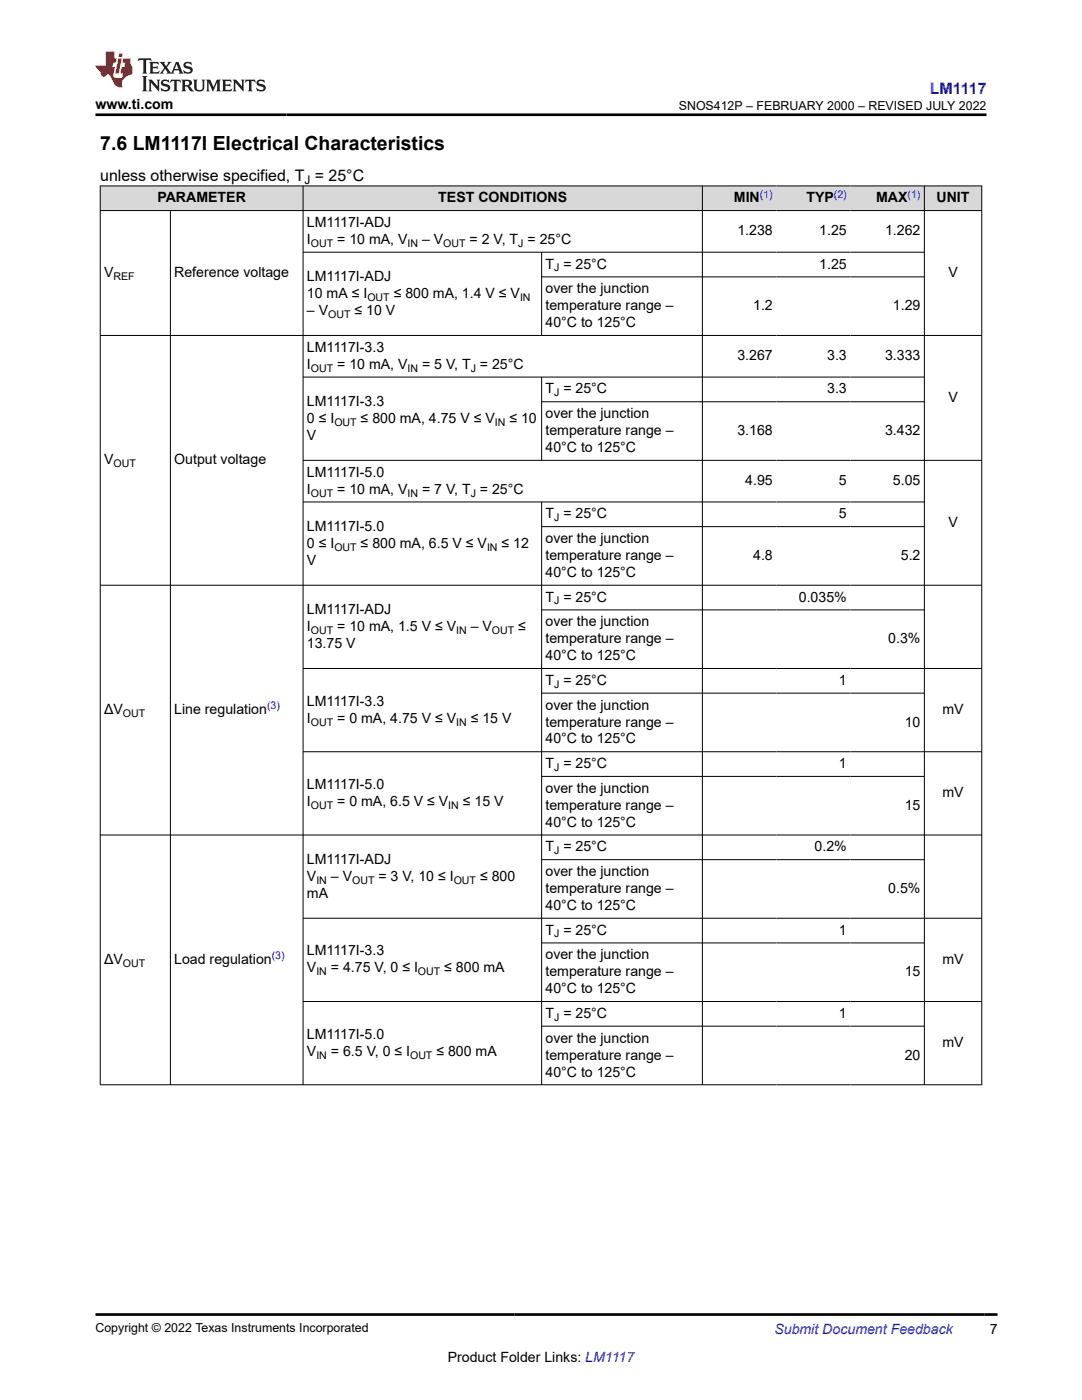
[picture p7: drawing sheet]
<svg xmlns="http://www.w3.org/2000/svg" width="216mm" height="279mm" viewBox="0 0 216 279" stroke-linecap="round" stroke-linejoin="round" font-family="sans-serif">
<defs><g id="words">
<text font-size="3.9" x="20" y="29.9">7.6 LM1117I Electrical Characteristics</text>
<text font-size="3.2" fill="#00f" x="185.6" y="18.7">LM1117</text>
<text font-size="3.2" x="20" y="36.1">unless otherwise specified, T = 25°C</text>
<g font-size="2.8">
<text x="19.1" y="21.8">www.ti.com</text>
<text x="31.4" y="40.4">PARAMETER</text>
<text x="87.5" y="40.4">TEST CONDITIONS</text>
<text x="146.5" y="40.4">MIN</text>
<text x="160.9" y="40.4">TYP</text>
<text x="174.8" y="40.4">MAX</text>
<text x="186.9" y="40.4">UNIT</text>
<text x="61.2" y="45.3">LM1117I-ADJ</text>
<text x="147.1" y="47">1.238</text>
<text x="163.5" y="47">1.25</text>
<text x="176.6" y="47">1.262</text>
<text x="61.2" y="48.7">I</text>
<text x="67.3" y="48.7">= 10 mA, V</text>
<text x="84.2" y="48.7">– V</text>
<text x="93.7" y="48.7">= 2 V, T = 25°C</text>
<text x="108.8" y="53.6">T = 25°C</text>
<text x="163.5" y="53.6">1.25</text>
<text x="20.8" y="55.3">V</text>
<text x="34.8" y="55.3">Reference voltage</text>
<text x="61.2" y="56.1">LM1117I-ADJ</text>
<text x="61.2" y="59.5">10 mA ≤ I</text>
<text x="78.6" y="59.5">≤ 800 mA, 1.4 V ≤ V</text>
<text x="108.8" y="58.5">over the junction</text>
<text x="189.2" y="55.3">V</text>
<text x="61.2" y="62.8">– V</text>
<text x="70.7" y="62.8">≤ 10 V</text>
<text x="108.8" y="61.9">temperature range –</text>
<text x="108.8" y="65.3">40°C to 125°C</text>
<text x="150.3" y="61.9">1.2</text>
<text x="178.2" y="61.9">1.29</text>
<text x="61.2" y="70.2">LM1117I-3.3</text>
<text x="147.1" y="71.9">3.267</text>
<text x="165.1" y="71.9">3.3</text>
<text x="176.6" y="71.9">3.333</text>
<text x="61.2" y="73.6">I</text>
<text x="67.3" y="73.6">= 10 mA, V</text>
<text x="84.2" y="73.6">= 5 V, T = 25°C</text>
<text x="61.2" y="81">LM1117I-3.3</text>
<text x="108.8" y="78.5">T = 25°C</text>
<text x="108.8" y="83.5">over the junction</text>
<text x="165.1" y="78.5">3.3</text>
<text x="189.2" y="80.2">V</text>
<text x="61.2" y="87.8">V</text>
<text x="61.2" y="84.4">0 ≤ I</text>
<text x="72" y="84.4">≤ 800 mA, 4.75 V ≤ V</text>
<text x="101.7" y="84.4">≤ 10</text>
<text x="108.8" y="86.8">temperature range –</text>
<text x="147.1" y="86.8">3.168</text>
<text x="176.6" y="86.8">3.432</text>
<text x="20.8" y="92.7">V</text>
<text x="34.8" y="92.7">Output voltage</text>
<text x="61.2" y="95.1">LM1117I-5.0</text>
<text x="108.8" y="90.2">40°C to 125°C</text>
<text x="61.2" y="98.5">I</text>
<text x="67.3" y="98.5">= 10 mA, V</text>
<text x="84.2" y="98.5">= 7 V, T = 25°C</text>
<text x="148.7" y="96.8">4.95</text>
<text x="167.4" y="96.8">5</text>
<text x="178.2" y="96.8">5.05</text>
<text x="61.2" y="105.9">LM1117I-5.0</text>
<text x="108.8" y="103.5">T = 25°C</text>
<text x="167.4" y="103.5">5</text>
<text x="189.2" y="105.1">V</text>
<text x="61.2" y="112.7">V</text>
<text x="61.2" y="109.3">0 ≤ I</text>
<text x="72" y="109.3">≤ 800 mA, 6.5 V ≤ V</text>
<text x="100.1" y="109.3">≤ 12</text>
<text x="108.8" y="108.4">over the junction</text>
<text x="108.8" y="111.8">temperature range –</text>
<text x="150.3" y="111.8">4.8</text>
<text x="179.8" y="111.8">5.2</text>
<text x="108.8" y="115.1">40°C to 125°C</text>
<text x="61.2" y="122.5">LM1117I-ADJ</text>
<text x="61.2" y="125.9">I</text>
<text x="67.3" y="125.9">= 10 mA, 1.5 V ≤ V</text>
<text x="93.9" y="125.9">– V</text>
<text x="103.4" y="125.9">≤</text>
<text x="108.8" y="120.1">T = 25°C</text>
<text x="108.8" y="125">over the junction</text>
<text x="159.4" y="120.1">0.035%</text>
<text x="61.2" y="129.3">13.75 V</text>
<text x="108.8" y="128.4">temperature range –</text>
<text x="108.8" y="131.8">40°C to 125°C</text>
<text x="177.2" y="128.4">0.3%</text>
<text x="108.8" y="136.7">T = 25°C</text>
<text x="167.4" y="136.7">1</text>
<text x="20.8" y="142.5">ΔV</text>
<text x="34.8" y="142.5">Line regulation</text>
<text x="61.2" y="140.8">LM1117I-3.3</text>
<text x="108.8" y="141.6">over the junction</text>
<text x="188.1" y="142.5">mV</text>
<text x="61.2" y="144.2">I</text>
<text x="67.3" y="144.2">= 0 mA, 4.75 V ≤ V</text>
<text x="93.9" y="144.2">≤ 15 V</text>
<text x="108.8" y="145">temperature range –</text>
<text x="108.8" y="148.4">40°C to 125°C</text>
<text x="180.5" y="145">10</text>
<text x="108.8" y="153.3">T = 25°C</text>
<text x="167.4" y="153.3">1</text>
<text x="61.2" y="157.5">LM1117I-5.0</text>
<text x="61.2" y="160.8">I</text>
<text x="67.3" y="160.8">= 0 mA, 6.5 V ≤ V</text>
<text x="92.4" y="160.8">≤ 15 V</text>
<text x="108.8" y="158.2">over the junction</text>
<text x="108.8" y="161.6">temperature range –</text>
<text x="180.5" y="161.6">15</text>
<text x="188.1" y="159.1">mV</text>
<text x="108.8" y="165">40°C to 125°C</text>
<text x="61.2" y="172.4">LM1117I-ADJ</text>
<text x="108.8" y="169.9">T = 25°C</text>
<text x="162.5" y="169.9">0.2%</text>
<text x="61.2" y="175.8">V</text>
<text x="61.2" y="179.2">mA</text>
<text x="66" y="175.8">– V</text>
<text x="75.5" y="175.8">= 3 V, 10 ≤ I</text>
<text x="95.8" y="175.8">≤ 800</text>
<text x="108.8" y="174.8">over the junction</text>
<text x="108.8" y="178.2">temperature range –</text>
<text x="177.2" y="178.2">0.5%</text>
<text x="108.8" y="181.6">40°C to 125°C</text>
<text x="61.2" y="190.7">LM1117I-3.3</text>
<text x="108.8" y="186.5">T = 25°C</text>
<text x="108.8" y="191.5">over the junction</text>
<text x="167.4" y="186.5">1</text>
<text x="20.8" y="192.4">ΔV</text>
<text x="34.8" y="192.4">Load regulation</text>
<text x="61.2" y="194.1">V</text>
<text x="66" y="194.1">= 4.75 V, 0 ≤ I</text>
<text x="88.6" y="194.1">≤ 800 mA</text>
<text x="108.8" y="194.8">temperature range –</text>
<text x="180.5" y="194.8">15</text>
<text x="188.1" y="192.4">mV</text>
<text x="108.8" y="198.2">40°C to 125°C</text>
<text x="108.8" y="203.1">T = 25°C</text>
<text x="167.4" y="203.1">1</text>
<text x="61.2" y="207.3">LM1117I-5.0</text>
<text x="108.8" y="208.1">over the junction</text>
<text x="188.1" y="209">mV</text>
<text x="61.2" y="210.7">V</text>
<text x="66" y="210.7">= 6.5 V, 0 ≤ I</text>
<text x="87.1" y="210.7">≤ 800 mA</text>
<text x="108.8" y="211.5">temperature range –</text>
<text x="108.8" y="214.8">40°C to 125°C</text>
<text x="180.5" y="211.5">20</text>
<text x="197.5" y="266.1">7</text>
<text x="89.3" y="271.7">Product Folder Links: LM1117</text>
</g>
<text font-size="2.8" fill="#00f" x="154.5" y="266.2">Submit Document Feedback</text>
<g font-size="2.5">
<text x="135.4" y="21.9">SNOS412P – FEBRUARY 2000 – REVISED JULY 2022</text>
<text x="19.1" y="265.9">Copyright © 2022 Texas Instruments Incorporated</text>
</g>
<text font-size="2.4" x="60.8" y="36.7">J</text>
<g font-size="2.1" fill="#00f">
<text x="151.6" y="39.4">(1)</text>
<text x="166.4" y="39.4">(2)</text>
<text x="181.1" y="39.4">(1)</text>
<text x="53.3" y="141.6">(3)</text>
<text x="54.2" y="191.4">(3)</text>
</g>
<g font-size="2.1">
<text x="62" y="49.2">OUT</text>
<text x="81.3" y="49.2">IN</text>
<text x="88.5" y="49.2">OUT</text>
<text x="103.4" y="49.2">J</text>
<text x="22.6" y="55.9">REF</text>
<text x="110.6" y="54.2">J</text>
<text x="65.5" y="63.4">OUT</text>
<text x="73.3" y="60">OUT</text>
<text x="103.8" y="60">IN</text>
<text x="62" y="74.2">OUT</text>
<text x="81.3" y="74.2">IN</text>
<text x="93.9" y="74.2">J</text>
<text x="110.6" y="79.1">J</text>
<text x="66.7" y="84.9">OUT</text>
<text x="98.8" y="84.9">IN</text>
<text x="22.6" y="93.2">OUT</text>
<text x="62" y="99.1">OUT</text>
<text x="81.3" y="99.1">IN</text>
<text x="93.9" y="99.1">J</text>
<text x="110.6" y="104">J</text>
<text x="66.7" y="109.9">OUT</text>
<text x="97.2" y="109.9">IN</text>
<text x="110.6" y="120.6">J</text>
<text x="62" y="126.5">OUT</text>
<text x="91" y="126.5">IN</text>
<text x="98.2" y="126.5">OUT</text>
<text x="110.6" y="137.2">J</text>
<text x="24.5" y="143.1">OUT</text>
<text x="62" y="144.8">OUT</text>
<text x="91" y="144.8">IN</text>
<text x="110.6" y="153.9">J</text>
<text x="62" y="161.4">OUT</text>
<text x="89.5" y="161.4">IN</text>
<text x="110.6" y="170.5">J</text>
<text x="63.1" y="176.3">IN</text>
<text x="70.3" y="176.3">OUT</text>
<text x="90.5" y="176.3">OUT</text>
<text x="110.6" y="187.1">J</text>
<text x="24.5" y="192.9">OUT</text>
<text x="63.1" y="194.6">IN</text>
<text x="83.4" y="194.6">OUT</text>
<text x="110.6" y="203.7">J</text>
<text x="63.1" y="211.3">IN</text>
<text x="81.8" y="211.3">OUT</text>
</g>
</g></defs>
<g fill="#d8d8d8">
<path d="M20 37.1h175.9v4.9h-175.9z" fill-rule="evenodd"/>
<path d="M20.1 37.2h40.3v4.8h-40.3z" fill-rule="evenodd"/>
<path d="M60.5 37.2h79.6v4.8h-79.6z" fill-rule="evenodd"/>
<path d="M140.2 37.2h14.7v4.8h-14.7z" fill-rule="evenodd"/>
<path d="M154.9 37.2h14.8v4.8h-14.8z" fill-rule="evenodd"/>
<path d="M169.7 37.2h14.7v4.8h-14.7z" fill-rule="evenodd"/>
<path d="M184.5 37.2h11.3v4.8h-11.3z" fill-rule="evenodd"/>
</g>
<g fill="none" stroke="#000" stroke-width=".2">
<path d="M19.9 37.1h176.1M20 37v179.6M60.5 37v179.6M140.2 37v179.6M184.4 37v179.6M195.9 37v179.6M19.9 42h176.1M34 42v174.6M60.5 50.3h124M108.1 50.3v16.7M108.1 55.3h76.4M19.9 66.9h176.1"/>
<path d="M60.5 75.3h124M108.1 75.3v16.6M60.5 91.9h135.5M108.1 80.2h76.4M60.5 100.2h124M108.1 100.2v116.4M108.1 105.1h76.4M196 116.8h-176.1M60.5 133.4h135.5M108.1 121.7h76.4M108.1 138.3h76.4M60.5 150h135.5"/>
<path d="M108.1 154.9h76.4M19.9 166.6h176.1M108.1 171.6h76.4M60.5 183.3h135.5M60.5 199.9h135.5M108.1 188.2h76.4M19.9 216.5h176.1M108.1 204.8h76.4"/>
</g>
<path d="M27.7 11.6l-.2 .6 .5-.2h.6v.1v2.2l-.2 .4h1l-.2-.4v-2.2v-.1h.5l.5 .2-.1-.6zM29.8 12.4l.2 .3v1.6l-.2 .4h1.9l.1-.6a1.08 1.08 0 0 1-1.3 .2v-.7h.6l.4 .2v-.7l-.4 .2h-.6v-.5l.2-.2a1 1 0 0 1 1 .3l-.1-.5zM31.8 12.4l1 1.1-1 1.2h.9l-.2-.2 .4-.8 .5 .8-.2 .2h1.6l-.2-.2 .1-.5h1l.1 .5-.1 .2h.9l-.2-.4-.8-1.9h-.5l-1 2.1-.8-1.1 .9-1h-.8l.2 .2-.5 .6-.3-.6 .1-.2zM35.2 12.8l.4 1h-.8zM36.8 12.5a.65 .65 0 0 0-.2 .7 .65 .65 0 0 0 .6 .5l.7 .1 .1 .3a.79 .79 0 0 1-.7 .4 .79 .79 0 0 1-.7-.5l.1 .7 .2-.1a.93 .93 0 0 0 1.1 0 .93 .93 0 0 0 .4-.9 1.46 1.46 0 0 0-1.2-.6l-.1-.3a1.09 1.09 0 0 1 1.2 .2l-.2-.6-.1 .1-.6-.2zM28.4 15.2l.2 .4v2.2l-.2 .4h1l-.2-.4v-2.2l.2-.4zM29.6 15.9l.2 .4v1.5l-.2 .4h.8l-.3-.4v-1.3l1.7 1.8v-2l.2-.4h-.8l.2 .2 .1 1.1-1.2-1.3zM32.3 16a.65 .65 0 0 0-.2 .8 .65 .65 0 0 0 .7 .4l.6 .2 .1 .2a.79 .79 0 0 1-.7 .4 .79 .79 0 0 1-.7-.5l.1 .7 .2-.1a.93 .93 0 0 0 1.1 .1 .93 .93 0 0 0 .4-1 1.46 1.46 0 0 0-1.2-.5l-.1-.4a1.09 1.09 0 0 1 1.2 .2l-.2-.6-.1 .1-.6-.1zM34.1 15.9l-.1 .6a.63 .63 0 0 1 .7-.3l.1 1.6-.3 .4h1l-.2-.4v-1.6a.66 .66 0 0 1 .8 .3l-.1-.6zM36.2 15.9l.2 .4v1.5l-.2 .4h.9l-.2-.2v-.7h.5l.1 .2a.79 .79 0 0 0 1.2 .6l-1-.9a.61 .61 0 0 0 .6-.6 .61 .61 0 0 0-.5-.7zM36.9 16.2h.2a.47 .47 0 0 1 .5 .1 .47 .47 0 0 1 .1 .5l-.2 .1-.6 .1zM38.5 15.9l.2 .2a2.27 2.27 0 0 0 .4 2 1.04 1.04 0 0 0 1.7-.7v-1.3l.2-.2h-.8l.2 .4v1.1a.6 .6 0 0 1-.6 .6 .6 .6 0 0 1-.6-.6v-1.1l.3-.4zM41.1 15.9l.2 .4v1.5l-.2 .4h.7l-.2-.4v-1.4l.9 1.9 .8-1.9v1.4l-.2 .4h1l-.3-.4v-1.5l.3-.4h-.8l-.7 1.5-.7-1.5zM44.3 15.9l.2 .4v1.5l-.2 .4h1.9l.1-.6a1.09 1.09 0 0 1-1.3 .2v-.7h.6l.4 .2v-.6l-.4 .2h-.6v-.6l.2-.1a1.01 1.01 0 0 1 1 .3l-.1-.6zM46.4 15.9l.3 .4v1.5l-.3 .4h.8l-.2-.4v-1.3l1.6 1.8v-2l.2-.4h-.7l.2 .2v1.1l-1.2-1.3zM49 15.9l-.1 .6a.63 .63 0 0 1 .8-.3v1.6l-.3 .4h1l-.2-.4v-1.6a.66 .66 0 0 1 .8 .3l-.1-.6zM51.4 16a.65 .65 0 0 0-.2 .8 .65 .65 0 0 0 .6 .4l.6 .2 .2 .2a.79 .79 0 0 1-.8 .4 .79 .79 0 0 1-.6-.5l.1 .7 .2-.1a.93 .93 0 0 0 1 .1 .93 .93 0 0 0 .5-1 1.46 1.46 0 0 0-1.3-.5l-.1-.4a1.09 1.09 0 0 1 1.3 .2l-.2-.6-.2 .1-.5-.1z" fill="#231f20"/>
<path d="M21.1 10.3v2.7h-2.1l.1 .4 .9 1a.95 .95 0 0 0 .9 .9 .59 .59 0 0 1 .6-.4 .59 .59 0 0 1 .5 .3l.4 .8a1.59 1.59 0 0 0 2.1 1.4 1.61 1.61 0 0 1 1-2.3l1-.3-.1-1.5a1.59 1.59 0 0 1-.4-1.7h-1.4l-.2 .9h.5l-.1 .9h-.5l-.2 .9v.3l.4 .1-.2 .9h-.6a.73 .73 0 0 1-1.1-.7l.3-1.5h-.5l.2-.9h.5l.2-.9h-.5v-1.3zM23.6 11.6l-.6 3.1h.7l.6-3.1zM23.8 10.7l-.1 .6h.7l.1-.6z" fill="#ed1c24"/>
<path d="M19.1 22.9h177.8M19.1 262.3h179.9" fill="none" stroke="#000" stroke-width=".53"/>
<use href="#words"/>
</svg>
